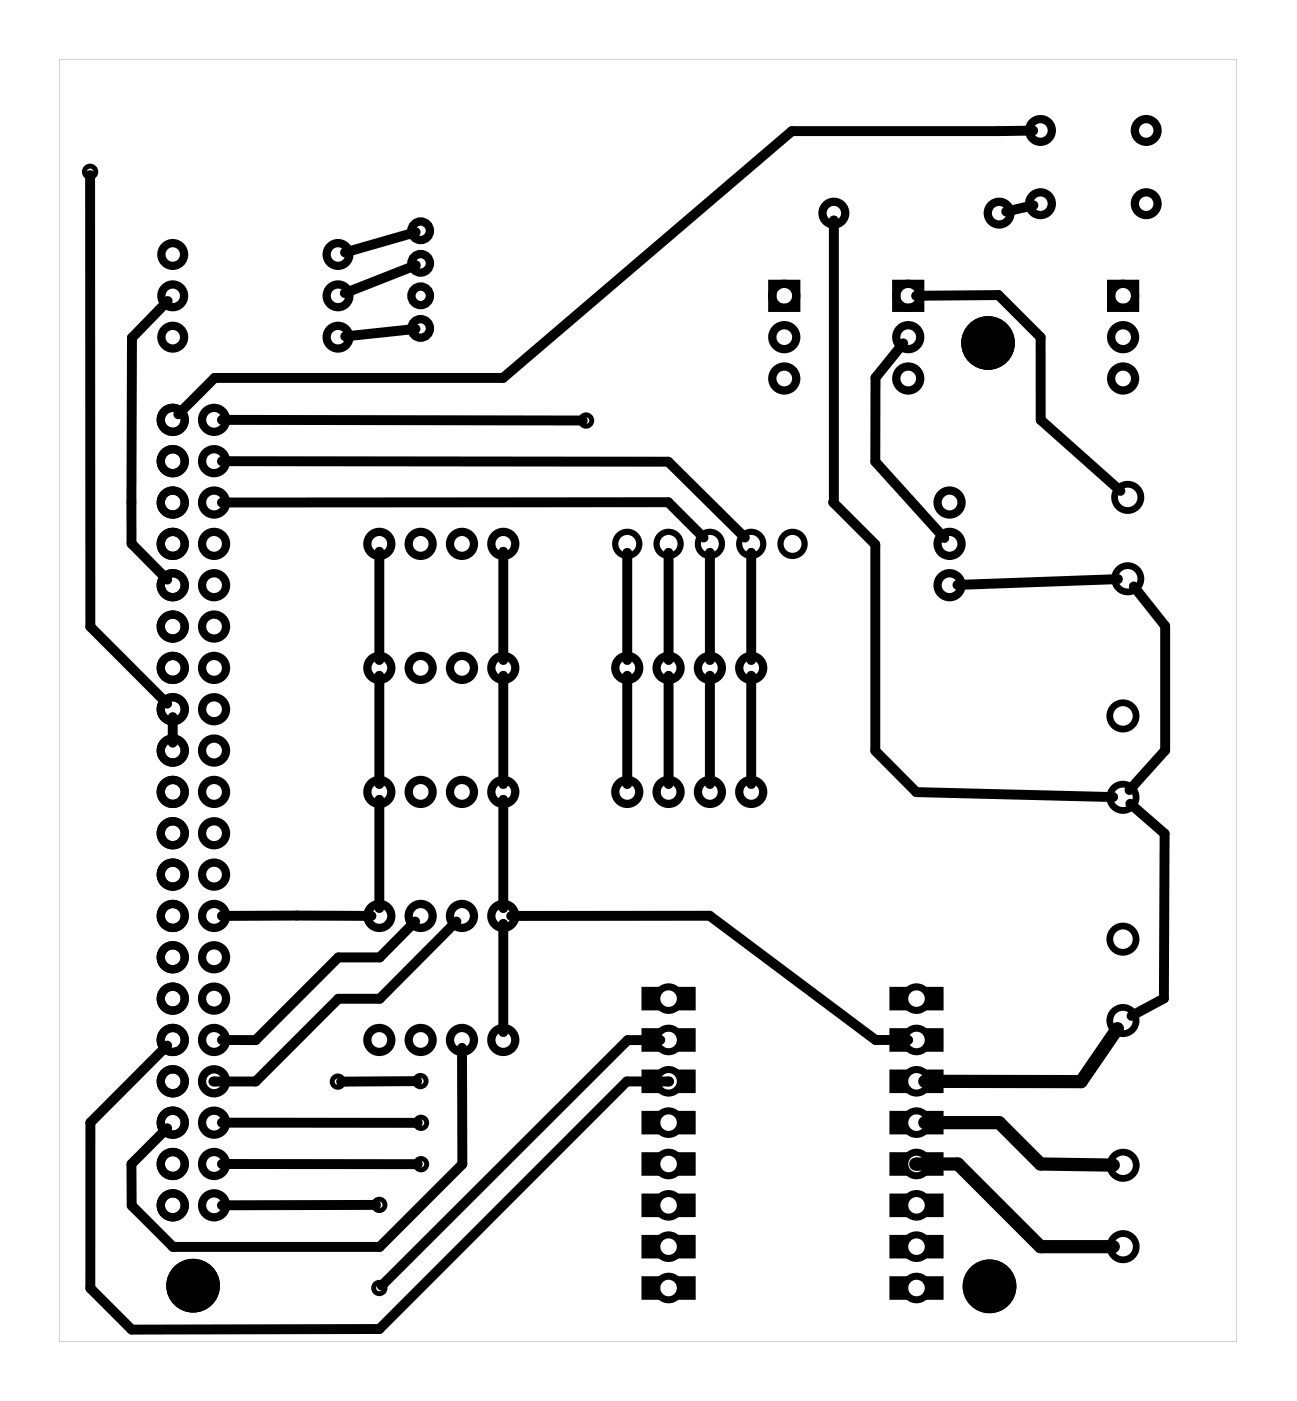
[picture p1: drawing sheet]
<svg xmlns="http://www.w3.org/2000/svg" width="80mm" height="86mm" viewBox="0 0 80 86" stroke-linecap="round" stroke-linejoin="round" font-family="sans-serif">
<g fill="#000">
<path d="M3.6 3.6v78.8h72.4v-78.8zM3.6 3.6h72.4v78.8h-72.4z"/>
<path d="M39.4 60.6v1.5h3.4v-1.5zM40.4 61.4a.72 .72 0 0 1 1.4 0 .72 .72 0 0 1-1.4 0z"/>
<path d="M39.4 63.2v1.4h3.4v-1.4zM40.4 63.9a.72 .72 0 0 1 1.4 0 .72 .72 0 0 1-1.4 0z"/>
<path d="M39.4 65.7v1.5h3.4v-1.5zM40.4 66.4a.72 .72 0 0 1 1.4 0 .72 .72 0 0 1-1.4 0z"/>
<path d="M39.4 68.3v1.4h3.4v-1.4zM40.4 69a.72 .72 0 0 1 1.4 0 .72 .72 0 0 1-1.4 0z"/>
<path d="M39.4 70.8v1.4h3.4v-1.4zM40.4 71.5a.72 .72 0 0 1 1.4 0 .72 .72 0 0 1-1.4 0z"/>
<path d="M39.4 73.3v1.5h3.4v-1.5zM40.4 74.1a.72 .72 0 0 1 1.4 0 .72 .72 0 0 1-1.4 0z"/>
<path d="M39.4 75.9v1.4h3.4v-1.4zM40.4 76.6a.72 .72 0 0 1 1.4 0 .72 .72 0 0 1-1.4 0z"/>
<path d="M39.4 78.4v1.5h3.4v-1.5zM40.4 79.1a.72 .72 0 0 1 1.4 0 .72 .72 0 0 1-1.4 0z"/>
<path d="M54.7 78.4v1.5h3.3v-1.5zM55.6 79.1a.75 .75 0 0 1 1.5 0 .75 .75 0 0 1-1.5 0z"/>
<path d="M54.7 75.9v1.4h3.3v-1.4zM55.6 76.6a.75 .75 0 0 1 1.5 0 .75 .75 0 0 1-1.5 0z"/>
<path d="M54.7 73.3v1.5h3.3v-1.5zM55.6 74.1a.75 .75 0 0 1 1.5 0 .75 .75 0 0 1-1.5 0z"/>
<path d="M54.7 70.8v1.4h3.3v-1.4zM55.6 71.5a.75 .75 0 0 1 1.5 0 .75 .75 0 0 1-1.5 0z"/>
<path d="M54.7 68.3v1.4h3.3v-1.4zM55.6 69a.75 .75 0 0 1 1.5 0 .75 .75 0 0 1-1.5 0z"/>
<path d="M54.7 65.7v1.5h3.3v-1.5zM55.6 66.4a.75 .75 0 0 1 1.5 0 .75 .75 0 0 1-1.5 0z"/>
<path d="M54.7 63.2v1.4h3.3v-1.4zM55.6 63.9a.75 .75 0 0 1 1.5 0 .75 .75 0 0 1-1.5 0z"/>
<path d="M54.7 60.6v1.5h3.3v-1.5zM55.6 61.4a.75 .75 0 0 1 1.5 0 .75 .75 0 0 1-1.5 0z"/>
<circle cx="13.2" cy="66.4" r=".3"/>
<circle cx="41.1" cy="66.4" r=".3"/>
<circle cx="56.3" cy="71.5" r=".41"/>
</g>
<g fill="none" stroke="#000" stroke-width=".3">
<circle cx="5.5" cy="10.6" r=".35"/>
<circle cx="36" cy="25.8" r=".35"/>
<circle cx="20.8" cy="66.5" r=".35"/>
<circle cx="23.3" cy="74" r=".35"/>
<circle cx="23.3" cy="79.1" r=".35"/>
<circle cx="25.8" cy="66.4" r=".35"/>
<circle cx="25.9" cy="71.5" r=".35"/>
<circle cx="25.9" cy="69" r=".35"/>
</g>
<g fill="none" stroke="#000" stroke-width=".51">
<path d="M47.5 17.4h1.4v1.5h-1.4zM55.1 17.4h1.5v1.5h-1.5zM68.3 17.4h1.5v1.5h-1.5z"/>
<circle cx="10.6" cy="15.6" r=".7"/>
<circle cx="10.6" cy="18.2" r=".7"/>
<circle cx="20.8" cy="18.2" r=".7"/>
<circle cx="20.8" cy="15.6" r=".7"/>
<circle cx="25.9" cy="14.2" r=".57"/>
<circle cx="25.9" cy="16.2" r=".57"/>
<circle cx="25.9" cy="18.2" r=".57"/>
<circle cx="48.2" cy="18.2" r=".74"/>
<circle cx="51.3" cy="13.1" r=".7"/>
<circle cx="55.8" cy="18.2" r=".74"/>
<circle cx="61.4" cy="13.1" r=".7"/>
<circle cx="64" cy="8" r=".7"/>
<circle cx="64" cy="12.5" r=".7"/>
<circle cx="69" cy="18.2" r=".74"/>
<circle cx="70.5" cy="8" r=".7"/>
<circle cx="70.5" cy="12.5" r=".7"/>
<circle cx="10.6" cy="25.8" r=".74"/>
<circle cx="10.6" cy="30.9" r=".74"/>
<circle cx="10.6" cy="28.3" r=".74"/>
<circle cx="10.6" cy="36" r=".74"/>
<circle cx="10.6" cy="33.4" r=".74"/>
<circle cx="10.6" cy="38.5" r=".74"/>
<circle cx="10.6" cy="20.7" r=".7"/>
<circle cx="13.2" cy="36" r=".74"/>
<circle cx="13.2" cy="25.8" r=".74"/>
<circle cx="13.2" cy="28.3" r=".74"/>
<circle cx="13.2" cy="30.9" r=".74"/>
<circle cx="13.2" cy="38.5" r=".74"/>
<circle cx="13.2" cy="33.4" r=".74"/>
<circle cx="20.8" cy="20.7" r=".7"/>
<circle cx="23.3" cy="33.4" r=".74"/>
<circle cx="25.9" cy="20.2" r=".57"/>
<circle cx="25.9" cy="33.4" r=".74"/>
<circle cx="28.4" cy="33.4" r=".74"/>
<circle cx="30.9" cy="33.4" r=".74"/>
<circle cx="48.2" cy="23.3" r=".74"/>
<circle cx="48.2" cy="20.7" r=".74"/>
<circle cx="55.8" cy="23.3" r=".74"/>
<circle cx="55.8" cy="20.7" r=".74"/>
<circle cx="58.4" cy="36" r=".74"/>
<circle cx="58.4" cy="30.9" r=".74"/>
<circle cx="58.4" cy="33.4" r=".74"/>
<circle cx="69" cy="23.3" r=".74"/>
<circle cx="69" cy="20.7" r=".74"/>
<circle cx="10.6" cy="46.1" r=".74"/>
<circle cx="10.6" cy="48.7" r=".74"/>
<circle cx="10.6" cy="43.6" r=".74"/>
<circle cx="10.6" cy="41" r=".74"/>
<circle cx="10.6" cy="51.2" r=".74"/>
<circle cx="10.6" cy="53.7" r=".74"/>
<circle cx="10.6" cy="58.8" r=".74"/>
<circle cx="10.6" cy="56.3" r=".74"/>
<circle cx="13.2" cy="48.7" r=".74"/>
<circle cx="13.2" cy="43.6" r=".74"/>
<circle cx="13.2" cy="41" r=".74"/>
<circle cx="13.2" cy="51.2" r=".74"/>
<circle cx="13.2" cy="46.1" r=".74"/>
<circle cx="13.2" cy="53.7" r=".74"/>
<circle cx="13.2" cy="56.3" r=".74"/>
<circle cx="13.2" cy="58.8" r=".74"/>
<circle cx="23.3" cy="56.3" r=".74"/>
<circle cx="23.3" cy="41" r=".74"/>
<circle cx="23.3" cy="48.7" r=".74"/>
<circle cx="25.9" cy="56.3" r=".74"/>
<circle cx="25.9" cy="41" r=".74"/>
<circle cx="25.9" cy="48.7" r=".74"/>
<circle cx="28.4" cy="41" r=".74"/>
<circle cx="28.4" cy="48.7" r=".74"/>
<circle cx="28.4" cy="56.3" r=".74"/>
<circle cx="30.9" cy="41" r=".74"/>
<circle cx="30.9" cy="48.7" r=".74"/>
<circle cx="30.9" cy="56.3" r=".74"/>
<circle cx="38.6" cy="48.7" r=".74"/>
<circle cx="38.6" cy="41" r=".74"/>
<circle cx="41.1" cy="48.7" r=".74"/>
<circle cx="41.1" cy="41" r=".74"/>
<circle cx="43.6" cy="48.7" r=".74"/>
<circle cx="43.6" cy="41" r=".74"/>
<circle cx="46.2" cy="48.7" r=".74"/>
<circle cx="46.2" cy="41" r=".74"/>
<circle cx="10.6" cy="71.5" r=".74"/>
<circle cx="10.6" cy="74.1" r=".74"/>
<circle cx="10.6" cy="69" r=".74"/>
<circle cx="10.6" cy="66.4" r=".74"/>
<circle cx="10.6" cy="61.4" r=".74"/>
<circle cx="10.6" cy="63.9" r=".74"/>
<circle cx="13.2" cy="71.5" r=".74"/>
<circle cx="13.2" cy="74.1" r=".74"/>
<circle cx="13.2" cy="66.4" r=".74"/>
<circle cx="13.2" cy="69" r=".74"/>
<circle cx="13.2" cy="61.4" r=".74"/>
<circle cx="13.2" cy="63.9" r=".74"/>
<circle cx="23.3" cy="63.9" r=".74"/>
<circle cx="25.9" cy="63.9" r=".74"/>
<circle cx="28.4" cy="63.9" r=".74"/>
<circle cx="30.9" cy="63.9" r=".74"/>
</g>
<g fill="#000">
<circle cx="60.7" cy="21.1" r="1.65"/>
<circle cx="11.9" cy="79" r="1.65"/>
<circle cx="60.8" cy="79" r="1.65"/>
</g>
<g fill="none" stroke="#000" stroke-width=".42">
<circle cx="69.3" cy="30.6" r=".81"/>
<circle cx="69.3" cy="35.6" r=".81"/>
<circle cx="69" cy="57.7" r=".81"/>
<circle cx="69" cy="44" r=".81"/>
<circle cx="69" cy="49" r=".81"/>
<circle cx="69" cy="62.7" r=".81"/>
<circle cx="69" cy="71.6" r=".81"/>
<circle cx="69" cy="76.6" r=".81"/>
</g>
<g fill="none" stroke="#000" stroke-width=".38">
<circle cx="38.6" cy="33.4" r=".74"/>
<circle cx="41.1" cy="33.4" r=".74"/>
<circle cx="43.6" cy="33.4" r=".74"/>
<circle cx="46.2" cy="33.4" r=".74"/>
<circle cx="48.7" cy="33.4" r=".74"/>
</g>
<g fill="none" stroke="#000" stroke-width=".43">
<circle cx="41.1" cy="63.9" r=".72"/>
<circle cx="41.1" cy="61.4" r=".72"/>
<circle cx="41.1" cy="71.5" r=".72"/>
<circle cx="41.1" cy="74.1" r=".72"/>
<circle cx="41.1" cy="76.6" r=".72"/>
<circle cx="41.1" cy="79.1" r=".72"/>
<circle cx="41.1" cy="69" r=".72"/>
<circle cx="41.1" cy="66.4" r=".72"/>
<circle cx="56.3" cy="63.9" r=".72"/>
<circle cx="56.3" cy="61.4" r=".72"/>
<circle cx="56.3" cy="79.1" r=".72"/>
<circle cx="56.3" cy="74.1" r=".72"/>
<circle cx="56.3" cy="71.5" r=".72"/>
<circle cx="56.3" cy="76.6" r=".72"/>
<circle cx="56.3" cy="69" r=".72"/>
<circle cx="56.3" cy="66.4" r=".72"/>
</g>
<g fill="none" stroke="#000" stroke-width=".61">
<path d="M5.5 10.8l.1 27.7 4.7 4.7M10.3 18.5l-2.2 2.3v10.1v2.5l2.2 2.2M25.6 14.3l-4.4 1.2M25.6 16.3l-4.4 1.7M51.3 13.5l-.1 17.4 2.6 2.6v12.6l2.5 2.6 12.1 .3M56.3 18.2l5.1-.1 2.6 2.6v5.1l4.9 4.4M63.5 8l-14.8 .1-17.8 15.1h-17.7l-2.2 2.3M63.5 12.6l-1.6 .4M13.6 30.9h27.5l2.1 2.1M13.6 28.3l27.5 .1 4.7 4.6M13.6 25.8h22.2M23.3 33.9v6.7"/>
<path d="M25.5 20.2l-4.3 .5M30.9 33.9v6.7M38.6 34v6.6M41.1 34v6.6M43.6 34v6.6M46.2 34v6.6M55.5 21.1l-1.7 2.1v5.2l4.2 4.7M68.7 35.6l-9.8 .3M69.7 36l1.9 2.5v7.6l-2.2 2.4M10.6 44.1v1.5M13.6 56.3h9.2M23.3 41.5v6.7"/>
<path d="M23.3 49.1v6.7M25.5 56.6l-2.2 2.2h-2.5l-5.1 5.1h-2.1M28.1 56.6l-4.8 4.8h-2.5l-5.1 5h-2.5M30.9 41.5v6.7M30.9 49.1v6.7M30.9 56.8v6.6M31.4 56.3h12.2l10.2 7.6h2M38.6 41.5v6.7M41.1 41.5v6.7M43.6 41.5v6.7M46.2 41.5v6.7M69.5 49.4l2.1 1.8-.1 10.1-1.9 1.1"/>
<path d="M10.3 64.2l-4.7 4.8v10.2l2.5 2.5h15.2l15.2-15.3h2.6M13.6 71.5h12.1M13.6 69h12.1M23.1 74l-9.5 .1M25.6 66.4l-4.6 .1M28.4 64.4v7.1l-5.1 5.1h-12.7l-2.5-2.5v-2.6l2.2-2.2M40.6 63.9h-2l-15.1 15.1"/>
</g>
<path d="M56.3 71.5h2.6l5.1 5.1h4.4M56.8 69h4.6l2.6 2.5 4.4 .1M68.7 63.2l-2.2 3.3-9.7-.1" fill="none" stroke="#000" stroke-width=".81"/>
</svg>
